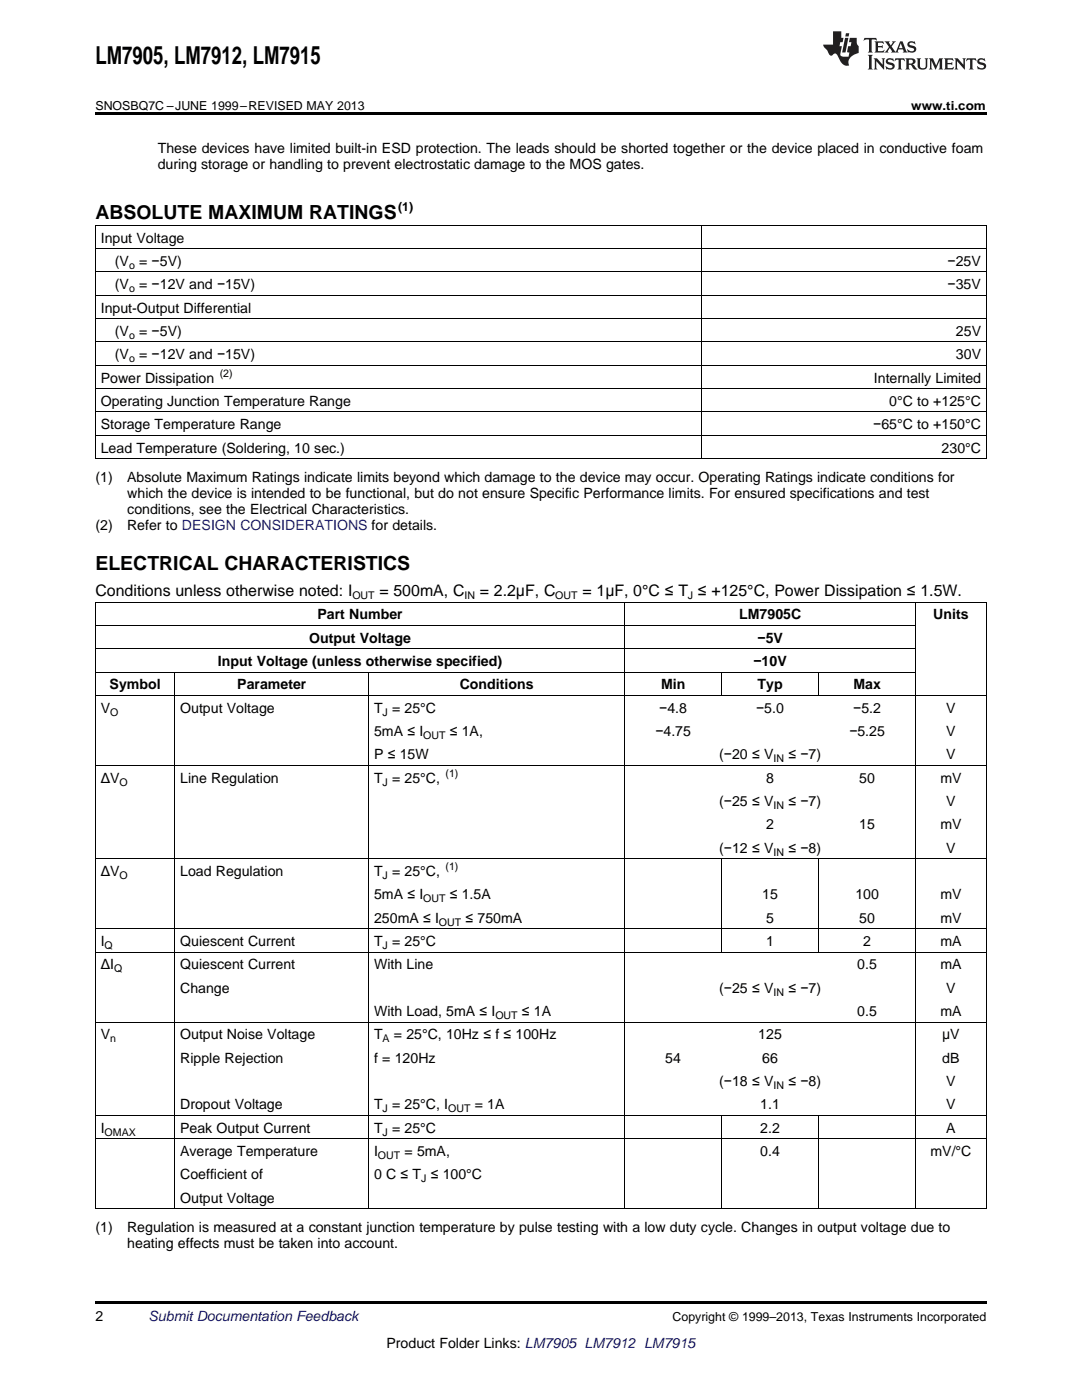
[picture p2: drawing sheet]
<svg xmlns="http://www.w3.org/2000/svg" width="216mm" height="279mm" viewBox="0 0 216 279" stroke-linecap="round" stroke-linejoin="round" font-family="sans-serif">
<defs><g id="words">
<text font-size="4.9" x="19" y="12.8">LM7905, LM7912, LM7915</text>
<g font-size="3.9">
<text x="19" y="43.7">ABSOLUTE MAXIMUM RATINGS</text>
<text x="19" y="113.8">ELECTRICAL CHARACTERISTICS</text>
</g>
<g font-size="3.2">
<text x="19" y="119">Conditions unless otherwise noted: I</text>
<text x="75.7" y="119">= 500mA, C</text>
<text x="95.7" y="119">= 2.2μF, C</text>
<text x="116.2" y="119">= 1μF, 0°C ≤ T ≤ +125°C, Power Dissipation ≤ 1.5W.</text>
</g>
<g font-size="2.8">
<text x="31.5" y="30.5">These devices have limited built-in ESD protection. The leads should be shorted together or the device placed in conductive foam</text>
<text x="31.5" y="33.7">during storage or handling to prevent electrostatic damage to the MOS gates.</text>
<text x="20.1" y="48.4">Input Voltage</text>
<text x="22.9" y="53.1">(V</text>
<text x="27.8" y="53.1">= −5V)</text>
<text x="189.1" y="53.1">−25V</text>
<text x="22.9" y="57.7">(V</text>
<text x="27.8" y="57.7">= −12V and −15V)</text>
<text x="189.1" y="57.7">−35V</text>
<text x="20.1" y="62.4">Input-Output Differential</text>
<text x="22.9" y="67">(V</text>
<text x="22.9" y="71.7">(V</text>
<text x="27.8" y="67">= −5V)</text>
<text x="27.8" y="71.7">= −12V and −15V)</text>
<text x="190.7" y="67">25V</text>
<text x="190.7" y="71.7">30V</text>
<text x="20.1" y="76.3">Power Dissipation</text>
<text x="174.4" y="76.3">Internally Limited</text>
<text x="20.1" y="81">Operating Junction Temperature Range</text>
<text x="177.4" y="81">0°C to +125°C</text>
<text x="20.1" y="85.7">Storage Temperature Range</text>
<text x="174.2" y="85.7">−65°C to +150°C</text>
<text x="20.1" y="90.3">Lead Temperature (Soldering, 10 sec.)</text>
<text x="187.9" y="90.3">230°C</text>
<text x="19" y="96.2">(1)</text>
<text x="25.4" y="96.2">Absolute Maximum Ratings indicate limits beyond which damage to the device may occur. Operating Ratings indicate conditions for</text>
<text x="25.4" y="99.3">which the device is intended to be functional, but do not ensure Specific Performance limits. For ensured specifications and test</text>
<text x="19" y="105.7">(2)</text>
<text x="25.4" y="105.7">Refer to DESIGN CONSIDERATIONS for details.</text>
<text x="25.4" y="102.5">conditions, see the Electrical Characteristics.</text>
<text x="63.4" y="123.6">Part Number</text>
<text x="147.5" y="123.6">LM7905C</text>
<text x="186.2" y="123.6">Units</text>
<text x="61.7" y="128.3">Output Voltage</text>
<text x="151.2" y="128.3">−5V</text>
<text x="21.9" y="137.6">Symbol</text>
<text x="43.5" y="132.9">Input Voltage (unless otherwise specified)</text>
<text x="47.3" y="137.6">Parameter</text>
<text x="91.7" y="137.6">Conditions</text>
<text x="131.9" y="137.6">Min</text>
<text x="150.4" y="132.9">−10V</text>
<text x="151.2" y="137.6">Typ</text>
<text x="170.3" y="137.6">Max</text>
<text x="20.1" y="142.2">V</text>
<text x="35.9" y="142.2">Output Voltage</text>
<text x="74.6" y="142.2">T = 25°C</text>
<text x="131.6" y="142.2">−4.8</text>
<text x="150.9" y="142.2">−5.0</text>
<text x="170.3" y="142.2">−5.2</text>
<text x="188.8" y="142.2">V</text>
<text x="74.6" y="146.9">5mA ≤ I</text>
<text x="89.7" y="146.9">≤ 1A,</text>
<text x="130.8" y="146.9">−4.75</text>
<text x="169.5" y="146.9">−5.25</text>
<text x="188.8" y="146.9">V</text>
<text x="74.6" y="151.6">P ≤ 15W</text>
<text x="143.5" y="151.6">(−20 ≤ V</text>
<text x="157.3" y="151.6">≤ −7)</text>
<text x="188.8" y="151.6">V</text>
<text x="20.1" y="156.2">ΔV</text>
<text x="35.9" y="156.2">Line Regulation</text>
<text x="74.6" y="156.2">T = 25°C,</text>
<text x="143.5" y="160.9">(−25 ≤ V</text>
<text x="152.9" y="156.2">8</text>
<text x="157.3" y="160.9">≤ −7)</text>
<text x="171.4" y="156.2">50</text>
<text x="187.6" y="156.2">mV</text>
<text x="188.8" y="160.9">V</text>
<text x="152.9" y="165.5">2</text>
<text x="171.4" y="165.5">15</text>
<text x="187.6" y="165.5">mV</text>
<text x="143.5" y="170.2">(−12 ≤ V</text>
<text x="157.3" y="170.2">≤ −8)</text>
<text x="188.8" y="170.2">V</text>
<text x="20.1" y="174.8">ΔV</text>
<text x="35.9" y="174.8">Load Regulation</text>
<text x="74.6" y="174.8">T = 25°C,</text>
<text x="74.6" y="179.5">5mA ≤ I</text>
<text x="89.7" y="179.5">≤ 1.5A</text>
<text x="152.1" y="179.5">15</text>
<text x="170.7" y="179.5">100</text>
<text x="187.6" y="179.5">mV</text>
<text x="74.6" y="184.1">250mA ≤ I</text>
<text x="92.9" y="184.1">≤ 750mA</text>
<text x="152.9" y="184.1">5</text>
<text x="171.4" y="184.1">50</text>
<text x="187.6" y="184.1">mV</text>
<text x="20.1" y="188.8">I</text>
<text x="35.9" y="188.8">Quiescent Current</text>
<text x="74.6" y="188.8">T = 25°C</text>
<text x="152.9" y="188.8">1</text>
<text x="172.3" y="188.8">2</text>
<text x="187.6" y="188.8">mA</text>
<text x="20.1" y="193.5">ΔI</text>
<text x="35.9" y="193.5">Quiescent Current</text>
<text x="74.6" y="193.5">With Line</text>
<text x="171.1" y="193.5">0.5</text>
<text x="187.6" y="193.5">mA</text>
<text x="35.9" y="198.1">Change</text>
<text x="74.6" y="202.8">With Load, 5mA ≤ I</text>
<text x="104.1" y="202.8">≤ 1A</text>
<text x="143.5" y="198.1">(−25 ≤ V</text>
<text x="157.3" y="198.1">≤ −7)</text>
<text x="171.1" y="202.8">0.5</text>
<text x="187.6" y="202.8">mA</text>
<text x="188.8" y="198.1">V</text>
<text x="20.1" y="207.4">V</text>
<text x="35.9" y="207.4">Output Noise Voltage</text>
<text x="74.6" y="207.4">T</text>
<text x="78.6" y="207.4">= 25°C, 10Hz ≤ f ≤ 100Hz</text>
<text x="151.3" y="207.4">125</text>
<text x="188" y="207.4">μV</text>
<text x="35.9" y="212.1">Ripple Rejection</text>
<text x="74.6" y="212.1">f = 120Hz</text>
<text x="132.8" y="212.1">54</text>
<text x="152.1" y="212.1">66</text>
<text x="188" y="212.1">dB</text>
<text x="35.9" y="221.4">Dropout Voltage</text>
<text x="74.6" y="221.4">T = 25°C, I</text>
<text x="94.7" y="221.4">= 1A</text>
<text x="143.5" y="216.7">(−18 ≤ V</text>
<text x="151.7" y="221.4">1.1</text>
<text x="157.3" y="216.7">≤ −8)</text>
<text x="188.8" y="216.7">V</text>
<text x="188.8" y="221.4">V</text>
<text x="20.1" y="226.1">I</text>
<text x="35.9" y="226.1">Peak Output Current</text>
<text x="74.6" y="226.1">T = 25°C</text>
<text x="151.7" y="226.1">2.2</text>
<text x="188.8" y="226.1">A</text>
<text x="35.9" y="230.7">Average Temperature</text>
<text x="74.6" y="230.7">I</text>
<text x="80.7" y="230.7">= 5mA,</text>
<text x="151.7" y="230.7">0.4</text>
<text x="185.7" y="230.7">mV/°C</text>
<text x="35.9" y="235.4">Coefficient of</text>
<text x="74.6" y="235.4">0 C ≤ T ≤ 100°C</text>
<text x="19" y="245.9">(1)</text>
<text x="25.4" y="245.9">Regulation is measured at a constant junction temperature by pulse testing with a low duty cycle. Changes in output voltage due to</text>
<text x="35.9" y="240">Output Voltage</text>
<text x="25.4" y="249.1">heating effects must be taken into account.</text>
<text x="19" y="263.6">2</text>
<text x="77.1" y="269">Product Folder Links: LM7905 LM7912 LM7915</text>
</g>
<text font-size="2.8" fill="#0000c8" x="29.6" y="263.6">Submit Documentation Feedback</text>
<g font-size="2.5">
<text x="19" y="21.9">SNOSBQ7C –JUNE 1999–REVISED MAY 2013</text>
<text x="181.8" y="21.9">www.ti.com</text>
<text x="79.4" y="42.2">(1)</text>
<text x="134.2" y="263.6">Copyright © 1999–2013, Texas Instruments Incorporated</text>
</g>
<g font-size="2.1">
<text x="25.8" y="53.6">o</text>
<text x="25.8" y="58.3">o</text>
<text x="25.8" y="67.6">o</text>
<text x="25.8" y="72.2">o</text>
<text x="43.8" y="75.2">(2)</text>
<text x="70.3" y="119.6">OUT</text>
<text x="92.7" y="119.6">IN</text>
<text x="110.8" y="119.6">OUT</text>
<text x="137.3" y="119.6">J</text>
<text x="22" y="142.8">O</text>
<text x="76.3" y="142.8">J</text>
<text x="84.5" y="147.5">OUT</text>
<text x="88.9" y="155.1">(1)</text>
<text x="154.3" y="152.1">IN</text>
<text x="23.8" y="156.8">O</text>
<text x="76.3" y="156.8">J</text>
<text x="154.3" y="161.4">IN</text>
<text x="88.9" y="173.7">(1)</text>
<text x="154.3" y="170.7">IN</text>
<text x="23.8" y="175.4">O</text>
<text x="76.3" y="175.4">J</text>
<text x="84.5" y="180.1">OUT</text>
<text x="87.6" y="184.7">OUT</text>
<text x="20.9" y="189.4">Q</text>
<text x="76.3" y="189.4">J</text>
<text x="22.8" y="194">Q</text>
<text x="98.8" y="203.3">OUT</text>
<text x="154.3" y="198.7">IN</text>
<text x="22" y="208">n</text>
<text x="76.3" y="208">A</text>
<text x="76.3" y="222">J</text>
<text x="89.4" y="222">OUT</text>
<text x="154.3" y="217.3">IN</text>
<text x="20.9" y="226.6">OMAX</text>
<text x="76.3" y="226.6">J</text>
<text x="75.4" y="231.3">OUT</text>
<text x="84" y="235.9">J</text>
</g>
</g></defs>
<path d="M19 22.5h177.8v.5h-177.8zM19 259.7h177.8v.5h-177.8z" fill="#000"/>
<g fill="none" stroke="#000" stroke-width=".2">
<path d="M19 58.9h177.8M19 54.3h177.8M19 49.6h177.8M19 45h177.8M19.1 45v46.6M139.9 45v46.6M196.8 45v46.6M19 77.6h177.8M19 72.9h177.8M19 68.2h177.8M19 63.6h177.8M19 91.5h177.8"/>
<path d="M19 86.9h177.8M19 82.2h177.8M19 138.8h177.8M19 134.1h163.7M19 129.5h163.7M19 124.8h163.7M19 120.2h177.8M19.1 120.2v121.1M34.8 134.2v107.1M73.5 134.2v107.1M124.6 120.2v121.1M144 134.2v4.7"/>
<path d="M163.3 134.2v4.7M182.7 120.2v121.1M196.8 120.2v121.1M19 152.8h177.8M19 171.4h177.8M144 171.4v18.7M163.3 171.4v18.7M19 190h177.8M19 185.4h177.8M19 204h177.8M19 227.3h177.8M19 222.6h177.8"/>
<path d="M144 222.7v18.6M163.3 222.7v18.6M19 241.2h177.8"/>
</g>
<g fill="#231f20">
<path d="M172.5 7.6l-.1 .5 .4-.2h.6v.1v2.1l-.2 .4h.9l-.2-.4v-2.1l.1-.1h.5l.5 .2-.2-.5zM174.5 8.3l.2 .3v1.5l-.2 .4h1.8l.2-.6a1.04 1.04 0 0 1-1.3 .2v-.7h.6l.3 .2v-.6l-.3 .2h-.6v-.6l.8-.1 .4 .3-.2-.5zM176.5 8.3l.9 1.1-.9 1.1h.8l-.2-.2 .4-.7 .5 .7-.2 .2h1.5l-.2-.2 .2-.4h.9l.1 .4-.2 .2h1l-.3-.3-.7-1.9h-.5l-.9 2-.8-1 .9-1h-.8l.1 .3-.4 .5-.3-.6 .1-.2zM179.7 8.6l.4 1h-.7zM181.3 8.4a.63 .63 0 0 0-.2 .7 .63 .63 0 0 0 .6 .4l.6 .2 .1 .2a.75 .75 0 0 1-.7 .4 .75 .75 0 0 1-.6-.5l.1 .7 .1-.1a1.11 1.11 0 0 0 1.5-.6 1.13 1.13 0 0 0-1.2-.8l-.1-.4a1.04 1.04 0 0 1 1.2 .2l-.2-.5-.2 .1-.4-.2zM173.2 10.9l.2 .4v2.2l-.2 .4h1l-.3-.4v-2.2l.3-.4zM174.3 11.6l.3 .4v1.5l-.3 .4h.8l-.2-.4v-1.3l1.5 1.7v-1.9l.2-.4h-.7l.2 .4v.9l-1.1-1.3zM177 11.8a.62 .62 0 0 0-.2 .7 .62 .62 0 0 0 .6 .4l.6 .1 .1 .3a.76 .76 0 0 1-.7 .3 .76 .76 0 0 1-.7-.4l.2 .7 .1-.1a1.11 1.11 0 0 0 1.5-.6 1.13 1.13 0 0 0-1.2-.8l-.1-.4a1.04 1.04 0 0 1 1.2 .2l-.2-.6-.2 .1-.5-.1zM178.7 11.6l-.2 .6a.61 .61 0 0 1 .8-.3v1.6l-.2 .4h.9l-.2-.4v-1.6a.63 .63 0 0 1 .7 .3l-.1-.6zM180.6 11.6l.3 .4v1.5l-.3 .4h1l-.2-.2-.1-.8 .6 .2a.76 .76 0 0 0 1.2 .7l-1-1a.58 .58 0 0 0 .6-.5 .58 .58 0 0 0-.5-.6zM181.4 11.9h.1a.45 .45 0 0 1 .5 .1 .45 .45 0 0 1 .1 .5l-.8 .2zM182.9 11.6l.2 .2a2.17 2.17 0 0 0 .3 1.9 .99 .99 0 0 0 1.6-.6v-1.1l.2-.4h-.7l.2 .2a1.92 1.92 0 0 1-.2 1.8 .6 .6 0 0 1-.9-.5v-1.1l.2-.4zM185.4 11.6l.2 .4v1.5l-.2 .4h.7l-.2-.4v-1.4l.8 1.8 .8-1.8v1.4l-.2 .4h.9l-.2-.4v-1.5l.2-.4h-.8l-.6 1.5-.6-1.5zM188.4 11.6l.2 .4v1.5l-.2 .4h1.8l.1-.6a1.04 1.04 0 0 1-1.2 .1v-.6h.5l.4 .2v-.6l-.4 .2h-.5v-.7h.8l.3 .3-.1-.6zM190.5 11.6l.2 .4v1.5l-.2 .4h.7l-.2-.4v-1.3l1.5 1.7v-1.9l.2-.4h-.7l.2 .4v.9l-1.1-1.3zM192.9 11.6l-.1 .6a.61 .61 0 0 1 .7-.3l.1 1.6-.3 .4h1l-.3-.4 .1-1.6a.63 .63 0 0 1 .7 .3l-.1-.6zM195.2 11.8a.62 .62 0 0 0-.2 .7 .62 .62 0 0 0 .6 .4l.6 .1 .1 .3a.76 .76 0 0 1-.7 .3 .76 .76 0 0 1-.6-.4l.1 .7 .1-.1a1.11 1.11 0 0 0 1.6-.6 1.13 1.13 0 0 0-1.3-.8l-.1-.4a1.04 1.04 0 0 1 1.2 .2l-.1-.6-.2 .1-.5-.1z"/>
<path d="M166.2 6.3v2.6h-1.9v.4l.8 .9a.91 .91 0 0 0 1 .8 .56 .56 0 0 1 .5-.3 .56 .56 0 0 1 .5 .3l.4 .8a1.53 1.53 0 0 0 1.9 1.2 1.54 1.54 0 0 1 1-2.1l.9-.3v-1.4a1.52 1.52 0 0 1-.4-1.6h-1.3l-.2 .8h.5l-.2 .8h-.5l-.1 1v.2l.4 .1-.2 .8a1.93 1.93 0 0 1-1.6-.3l.3-1.8h-.5l.2-.8h.4l.2-.8h-.4v-1.3zM168.6 7.6l-.6 2.9h.7l.6-2.9zM168.8 6.6l-.1 .7h.6l.2-.7z"/>
</g>
<use href="#words"/>
</svg>
